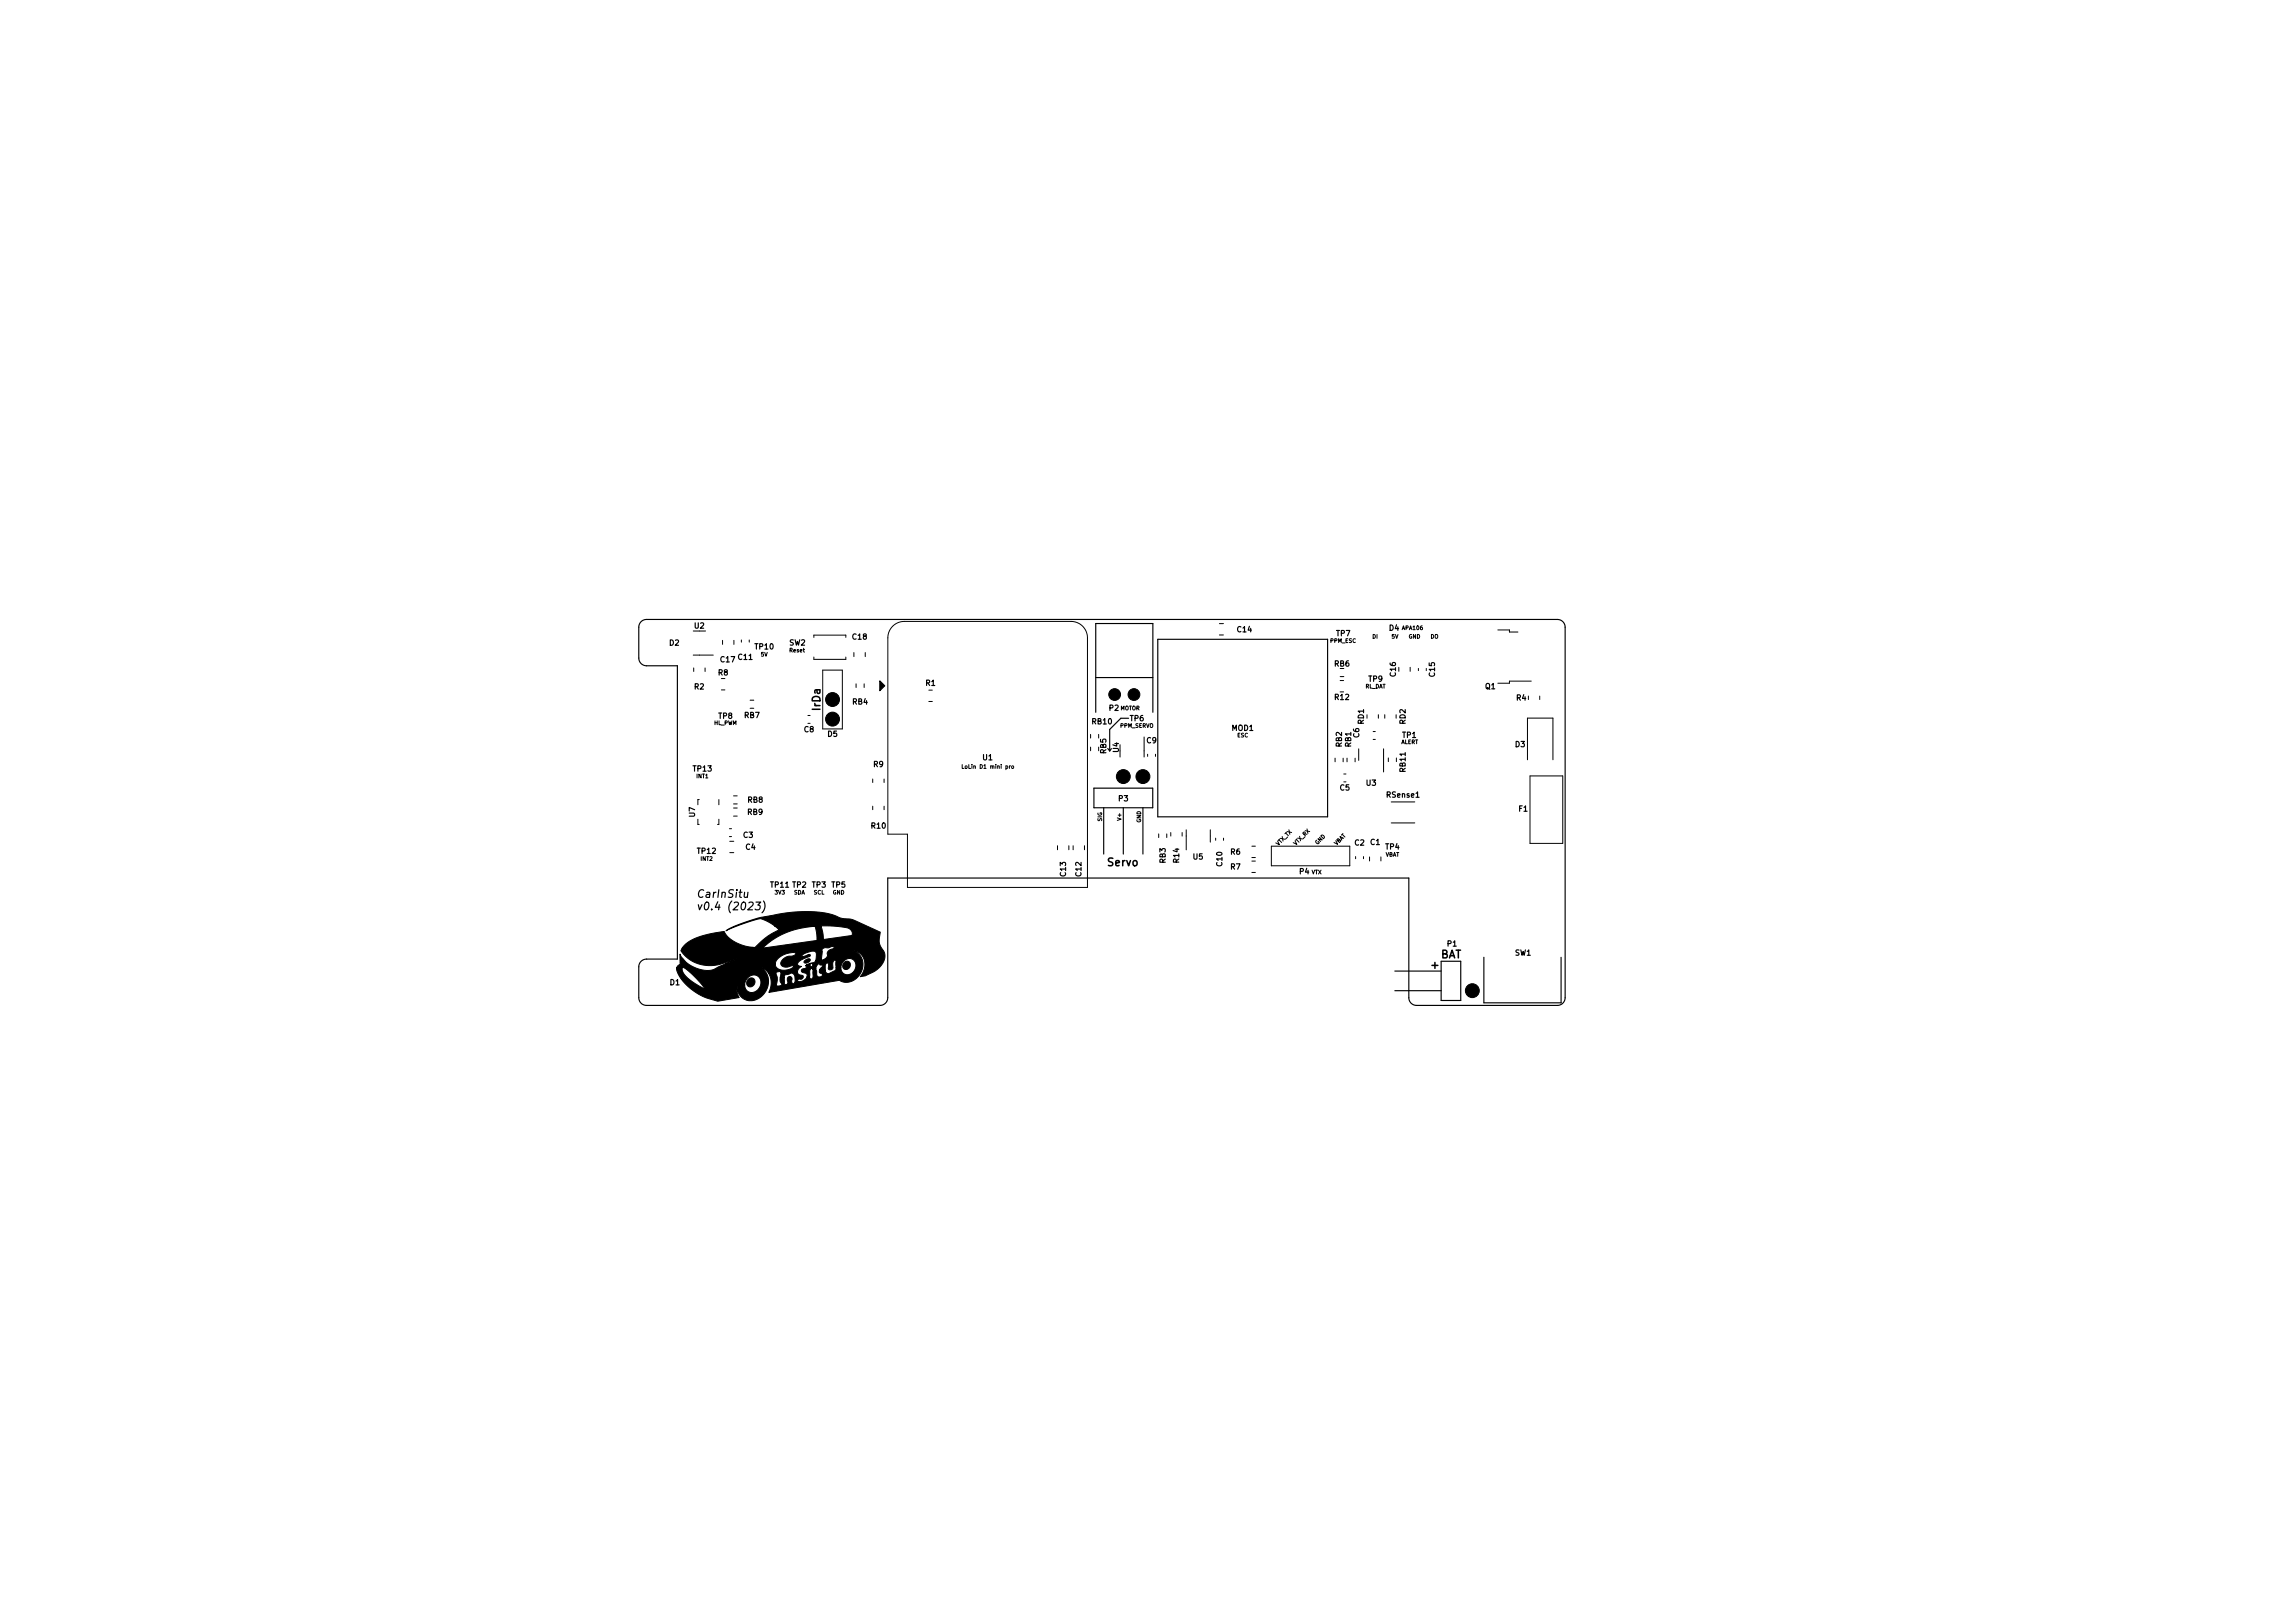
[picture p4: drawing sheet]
<svg xmlns="http://www.w3.org/2000/svg" width="297mm" height="210mm" viewBox="0 0 297 210" stroke-linecap="round" stroke-linejoin="round" font-family="sans-serif">
<defs><g id="words">
<g font-size="1.4">
<text x="106.6" y="92.2" transform="rotate(-90 106.6 92.2)">IrDa</text>
<text x="143.3" y="112.5">Servo</text>
<text x="90.1" y="116.6">CarInSitu</text>
<text x="90.1" y="118.2">v0.4</text>
<text x="94.4" y="118.2">(2023)</text>
<text x="185.1" y="124.3" transform="rotate(90 185.1 124.3)">+</text>
<text x="186.6" y="124.4">BAT</text>
</g>
<g font-size="1">
<text x="86.6" y="83.8">D2</text>
<text x="89.8" y="81.6">U2</text>
<text x="102.2" y="83.8">SW2</text>
<text x="110.3" y="83.1">C18</text>
<text x="160.1" y="82.1">C14</text>
<text x="173" y="82.6">TP7</text>
<text x="179.8" y="81.9">D4</text>
<text x="89.8" y="89.5">R2</text>
<text x="92.9" y="87.7">R8</text>
<text x="93.2" y="86">C17</text>
<text x="95.5" y="85.7">C11</text>
<text x="97.6" y="84.3">TP10</text>
<text x="119.8" y="89.1">R1</text>
<text x="172.7" y="86.6">RB6</text>
<text x="177.2" y="88.5">TP9</text>
<text x="181" y="87.8" transform="rotate(-90 181 87.8)">C16</text>
<text x="186.1" y="87.8" transform="rotate(-90 186.1 87.8)">C15</text>
<text x="192.3" y="89.5">Q1</text>
<text x="93" y="93.3">TP8</text>
<text x="96.3" y="93.2">RB7</text>
<text x="104" y="95.1">C8</text>
<text x="107.1" y="95.7">D5</text>
<text x="110.3" y="91.5">RB4</text>
<text x="141.3" y="94">RB10</text>
<text x="143.5" y="92.3">P2</text>
<text x="146.3" y="93.6">TP6</text>
<text x="159.5" y="94.9">MOD1</text>
<text x="172.7" y="90.9">R12</text>
<text x="176.3" y="95.7" transform="rotate(-90 176.3 95.7)">C6</text>
<text x="176.9" y="93.9" transform="rotate(-90 176.9 93.9)">RD1</text>
<text x="181.5" y="95.8">TP1</text>
<text x="182.3" y="93.9" transform="rotate(-90 182.3 93.9)">RD2</text>
<text x="196.3" y="91">R4</text>
<text x="89.6" y="100.2">TP13</text>
<text x="113" y="99.6">R9</text>
<text x="127.2" y="98.7">U1</text>
<text x="143.5" y="97.8" transform="rotate(-90 143.5 97.8)">RB5</text>
<text x="145.1" y="97.6" transform="rotate(-90 145.1 97.6)">U4</text>
<text x="148.4" y="96.5">C9</text>
<text x="174" y="96.9" transform="rotate(-90 174 96.9)">RB2</text>
<text x="175.2" y="96.9" transform="rotate(-90 175.2 96.9)">RB1</text>
<text x="176.8" y="102">U3</text>
<text x="182.3" y="100.2" transform="rotate(-90 182.3 100.2)">RB11</text>
<text x="196.2" y="97">D3</text>
<text x="90.2" y="106" transform="rotate(-90 90.2 106)">U7</text>
<text x="96.7" y="105.8">RB9</text>
<text x="96.7" y="104.2">RB8</text>
<text x="112.7" y="107.5">R10</text>
<text x="144.8" y="104">P3</text>
<text x="173.5" y="102.6">C5</text>
<text x="179.5" y="103.5">RSense1</text>
<text x="196.6" y="105.3">F1</text>
<text x="90.2" y="110.8">TP12</text>
<text x="96.2" y="108.7">C3</text>
<text x="96.5" y="110.3">C4</text>
<text x="138.3" y="113.7" transform="rotate(-90 138.3 113.7)">C13</text>
<text x="140.3" y="113.7" transform="rotate(-90 140.3 113.7)">C12</text>
<text x="151.2" y="111.9" transform="rotate(-90 151.2 111.9)">RB3</text>
<text x="153" y="111.9" transform="rotate(-90 153 111.9)">R14</text>
<text x="154.4" y="111.6">U5</text>
<text x="158.5" y="112.4" transform="rotate(-90 158.5 112.4)">C10</text>
<text x="159.3" y="110.9">R6</text>
<text x="159.3" y="112.9">R7</text>
<text x="168.2" y="113.5">P4</text>
<text x="175.4" y="109.7">C2</text>
<text x="177.4" y="109.7">C1</text>
<text x="179.4" y="110.3">TP4</text>
<text x="99.7" y="115.2">TP11 TP2</text>
<text x="105.1" y="115.2">TP3</text>
<text x="107.6" y="115.2">TP5</text>
<text x="187.3" y="122.8">P1</text>
<text x="196.2" y="124">SW1</text>
<text x="86.7" y="127.8">D1</text>
</g>
<g font-size=".7">
<text x="172.2" y="83.4">PPM_ESC</text>
<text x="177.7" y="82.9">DI</text>
<text x="180.2" y="82.9">5V</text>
<text x="181.5" y="81.8">APA106</text>
<text x="182.4" y="82.9">GND</text>
<text x="185.3" y="82.9">DO</text>
<text x="98.5" y="85.2">5V</text>
<text x="102.2" y="84.7">Reset</text>
<text x="176.8" y="89.3">RL_DAT</text>
<text x="92.4" y="94.1">HL_PWM</text>
<text x="145" y="94.4">PPM_SERVO</text>
<text x="145.1" y="92.2">MOTOR</text>
<text x="160.2" y="95.7">ESC</text>
<text x="90.1" y="101">INT1</text>
<text x="124.5" y="99.7">LoLin</text>
<text x="126.9" y="99.7">D1</text>
<text x="128.4" y="99.7">mini</text>
<text x="130.5" y="99.7">pro</text>
<text x="181.5" y="96.5">ALERT</text>
<text x="142.9" y="106.5" transform="rotate(-90 142.9 106.5)">SIG</text>
<text x="145.4" y="106.4" transform="rotate(-90 145.4 106.4)">V+</text>
<text x="148" y="106.6" transform="rotate(-90 148 106.6)">GND</text>
<text x="90.7" y="111.7">INT2</text>
<text x="165.7" y="109.8" transform="rotate(-45 165.7 109.8)">VTX_TX</text>
<text x="167.9" y="109.7" transform="rotate(-45 167.9 109.7)">VTX_RX</text>
<text x="169.9" y="113.4">VTX</text>
<text x="170.7" y="109.6" transform="rotate(-45 170.7 109.6)">GND</text>
<text x="173.2" y="109.7" transform="rotate(-45 173.2 109.7)">VBAT</text>
<text x="179.4" y="111.1">VBAT</text>
<text x="100.3" y="116">3V3</text>
<text x="102.8" y="116">SDA</text>
<text x="105.3" y="116">SCL</text>
<text x="107.8" y="116">GND</text>
</g>
</g></defs>
<g fill="none" stroke="#000" stroke-width=".15">
<path d="M83 80.5l.3-.2 .4-.1h118a1 1 0 0 1 1 1v48a1 1 0 0 1-1 1h-18.2a1 1 0 0 1-1-1v-15.5h-67.5v15.5a1 1 0 0 1-1 1h-30.3a1 1 0 0 1-1-1v-4a1 1 0 0 1 1-1h4v-38h-4a1 1 0 0 1-1-1l.1-4zM97 85.4h.4M141.9 87.8h7.4M141.9 92.3v-11.5h7.4v11.5M146.2 93h-1l-1.4 1.5v2.8l.2-.3M150 82.8h22v23h-22zM182 97.5v.4M96.9 115.6l-.1 .7M98.9 116.7a1.16 1.16 0 0 1-.2 1.5M141.7 102.1h7.6v2.5h-7.6zM143 104.6v6M145.5 104.6v6"/>
<path d="M148.1 104.6v6M183.4 103.3h.4M180.7 128.3h6M180.7 125.8h6M186.7 124.5h2.5v5.1h-2.5zM192.2 124v5.9h10v-5.9"/>
</g>
<g fill="none" stroke="#000" stroke-width=".13">
<path d="M89.8 84.9h2.6M89.9 86.5v.5M90.6 81.7h.8M91.3 86.5v.5M93.4 89.4h.5M93.6 83v.5M95.1 83v.5M96 82.9v.3M97.1 82.9v.3M97.2 90.7h.4M97.2 91.8h.4M104.7 93.7h.2"/>
<path d="M104.7 92.7h.2M105.4 82.6v-.3h4.2v.3M105.4 85.1v.3h4.2v-.3M106.6 86.8h2.5v7.6h-2.5zM110.6 84.5v.6M110.9 88.6v.5M111.9 88.6v.5M112.1 84.5v.6M115.6 81.1a2.13 2.13 0 0 1 1.5-.6h21.6a2.13 2.13 0 0 1 2.2 2.1v32.4h-23.3v-6.9h-2.6v-25.5a2.13 2.13 0 0 1 .6-1.5zM120.3 89.4h.5M120.3 90.9h.5M141.3 95.1v.5"/>
<path d="M141.3 96.8v.5M142.3 95.1v.5M142.3 96.8v.5M145.1 97.3v.8M148.2 95.5v2.6M148.7 97.7v.3M149.7 97.7v.3M158 82.3h.5M158 80.8h.5M172.9 98.2v.5M173.6 88.2h.5M173.6 89.6h.5"/>
<path d="M173.6 87.7h.5M174 98.2v.5M174.5 98.2v.5M175.5 98.2v.5M176 97v1.5M177.9 95.8h.3M177.9 94.8h.3M178.6 92.6v.4M179.2 97v3M179.4 92.6v.4M179.8 98.2v.5M180.9 92.6v.4"/>
<path d="M180.9 98.2v.5M182.7 86.4v.6M183.7 86.6v.3M184.8 86.6v.3M194 81.6h1.5v.3h1.1M197.9 98.4v-5.4h3.3v5.4M198 90.2v.4M198.4 88.2h-2.9v.3h-1.5M199.5 90.2v.4M90.4 106.1v.7h.2M90.6 103.6h-.2v.7M93.1 106.1v.7h-.2"/>
<path d="M93.1 103.6v.7M94.5 107.4h.3M94.5 108.4h.3M94.5 109h.6M94.5 110.5h.6M95 103.1h.5M95 104.1h.5M95 104.7h.5M95 105.7h.5M113.1 100.9v.5M113.1 104.4v.5M114.5 100.9v.5"/>
<path d="M114.5 104.4v.5M137 109.6v.5M138.5 109.6v.5M139 109.6v.5M140.5 109.6v.5M150.1 108v.5M151.1 108v.5M151.7 107.9v.4M153.1 107.9v.4M153.7 107.5v2.6M156.8 107.5v1.6M157.5 108.6v.3"/>
<path d="M158.5 108.6v.3M162.2 111.1h.4M162.2 109.6h.4M162.2 111.6h.4M162.2 113h.4M164.7 109.6h10.2v2.6h-10.2zM174.1 101.3h.3M174.1 100.3h.3M175.6 111v.2M176.6 111v.2M177.4 111v.5M178.9 111v.5"/>
<path d="M180.2 106.6h3.1M180.2 103.9h3.1M198.2 100.5h4.2v8.8h-4.2z"/>
</g>
<path d="M114 88.2l.6 .6-.6 .7z" fill="#000" stroke="#000" stroke-width=".15"/>
<g fill="#000" stroke="#000" stroke-width=".13">
<path d="M96.9 126.9a.54 .54 0 0 1 .9 0 .54 .54 0 0 1-.3 .8 .53 .53 0 0 1-.7-.1 .53 .53 0 0 1 .1-.7zM88.7 122.4a8.8 8.8 0 0 1 4.8-1.7h.3a4.7 4.7 0 0 0 3.8 2h.2l1.7-1.5 1.4-.7-.5-.5h5.9l.3 .8 .1 .9 3.7-.5a.96 .96 0 0 0-1.2-1.1l-1.9-.2-6.9 .1-.2-.2a3.1 3.1 0 0 0-1.7-.8l-2.4 .7-2.1 .9 1-.5 2.1-.8 1.3-.4 1.7-.3a14.8 14.8 0 0 1 8.3 .1l.6 .3 1.5 .1 3.5 1.7-.1 1.2 .4 .9a1.63 1.63 0 0 1-.3 2.4l-1 .7-.9 .4-.7 .1a1.97 1.97 0 0 0-.8-3.3h-.5a1.81 1.81 0 0 1 1.4 2.9l-.4 .5a2.02 2.02 0 0 1-2.5 .4l-9 1.5a2.55 2.55 0 0 0 0-2.4h.9l.2 .6-.1 .8a.17 .17 0 0 0 0 .2 .17 .17 0 0 0 .2 0 .3 .3 0 0 0 .5-.2l-.2-.3v-.5h.5v.3a.34 .34 0 0 0 .3 .6l.1-.2v-.4a.35 .35 0 0 1 .1-.4 .35 .35 0 0 1 .5 0 .35 .35 0 0 1-.1 .5 .25 .25 0 0 0 .3 .3 .25 .25 0 0 0 .2-.3v-.4a.52 .52 0 0 0-.3-.6 .52 .52 0 0 0-.6 .1 .39 .39 0 0 0-.5 .5h-.5v-.8l2.2 .1a.93 .93 0 0 0 .7 .4 .38 .38 0 0 1-.1 .4 .38 .38 0 0 1-.4 0 .21 .21 0 0 0-.1 .4 .2 .2 0 0 0 .3 0l.5-.3 .3-.4h.4a.25 .25 0 0 0 .3 .3 .25 .25 0 0 0 .1-.4l-.1-.9h.5l.1 .8a.36 .36 0 0 0 .4 .3 .36 .36 0 0 0 .3-.4l-.3-.2v-.3h.7a.48 .48 0 0 0 .3 .4 .48 .48 0 0 0 .6-.2h.1a.49 .49 0 0 0 .4-.5h.6a.92 .92 0 0 0 .9 .9 .92 .92 0 0 0 .9-.7 .94 .94 0 0 0-.4-1.4 .94 .94 0 0 0-1.3 .7l-.1 .5h-.6v-.9a.16 .16 0 0 0-.2-.1 .16 .16 0 0 0-.1 .1l-.1 .3v.6a.31 .31 0 0 1-.4 .2 .31 .31 0 0 1-.2-.5 .26 .26 0 0 0-.1-.4 .26 .26 0 0 0-.3 .4v.6h-.7l.4-.6-.1-.1h-.3v-.2a.59 .59 0 0 0-.5 .7h-.6l-.2 .3v.7h-.4a.55 .55 0 0 0-.6-.6 .32 .32 0 0 1 0-.4 .32 .32 0 0 1 .4 0 .19 .19 0 0 0 .1-.2 .19 .19 0 0 0-.1-.2l.6-.1a.18 .18 0 0 0 .3 .2 .18 .18 0 0 0 0-.3 .18 .18 0 0 0-.3 .1h-.4l.9-.3 .3-.3h.8a.72 .72 0 0 0 .7-1 1.4 1.4 0 0 1 .8-.6 .37 .37 0 0 0-.6 0h-.1a.47 .47 0 0 0-.6 0 .47 .47 0 0 0-.2 .5l-.1 1.1h-.7v-.5a.55 .55 0 0 0-.2-.7 .55 .55 0 0 0-.6 .1l-.5 .2a.48 .48 0 0 0-.5 .4h.3l.5-.2a.18 .18 0 0 1 .3 .1 .18 .18 0 0 1-.3 .2l-.7 .3a.62 .62 0 0 0-.6 .8l.4 .1-.3 .3-.2 .4h-2.3h-.4l-.1 .2h-.9a1.82 1.82 0 0 0-1.7-.9l.2 .1a1.94 1.94 0 0 1 1.2 2.9 2.12 2.12 0 0 1-3 1.2 1.89 1.89 0 0 1-.8-1.8h1v.1a1 1 0 0 0 .9 .9 1 1 0 0 0 1-.7l.2-.5a.99 .99 0 0 0-.8-1.1 .99 .99 0 0 0-1.1 .6l-.2 .7h-1v-.3a2.44 2.44 0 0 0 .3 1.9l-2.8 .5-1.2-.3a6.6 6.6 0 0 1-4.1-3.8v-.2l.7 .1a2.17 2.17 0 0 0 1.2 1.6l1.7 1-1-1.2-1.4-1.3-.4-.3-.2 .1h-.6l.2-.3a.48 .48 0 0 0 .2-.7v-.8l.2 .4 .6 .7a3.6 3.6 0 0 0 3.8 .8l1.3-.6h6.4a1.11 1.11 0 0 0 1.5 .8 .85 .85 0 0 0 .9-.6l-.8 .2a.58 .58 0 0 1-.7-.1 .58 .58 0 0 1-.1-.7 2 2 0 0 1 1.6-.7 .21 .21 0 0 0 .3-.1 .21 .21 0 0 0-.1-.3l-.9 .1a2.08 2.08 0 0 0-1.7 1.4h-6.4l1.8-.8-2.7 .9-1.5 .1a4.1 4.1 0 0 1-3.4-2l.2-.3h10.4l7-1v-.7l-.1-.8a.22 .22 0 0 0-.1-.3 .22 .22 0 0 0-.3 0l-.3 .1a10.3 10.3 0 0 0-6.3 2.7h-10.3zM104.2 124.5l.1-.1a.45 .45 0 0 1 .7-.1l-.1 .2-.3 .2a.22 .22 0 0 1-.3 .1 .22 .22 0 0 1-.1-.3zM109.3 124.7a.5 .5 0 0 1 .8 0 .5 .5 0 0 1-.2 .8 .49 .49 0 0 1-.7-.1 .49 .49 0 0 1 .1-.7z"/>
<circle cx="107.8" cy="90.6" r=".9"/>
<circle cx="107.8" cy="93.2" r=".9"/>
<circle cx="144.4" cy="90" r=".76"/>
<circle cx="146.9" cy="90" r=".76"/>
<circle cx="145.5" cy="100.6" r=".9"/>
<circle cx="148.1" cy="100.6" r=".9"/>
<circle cx="190.7" cy="128.3" r=".9"/>
</g>
<use href="#words"/>
</svg>
